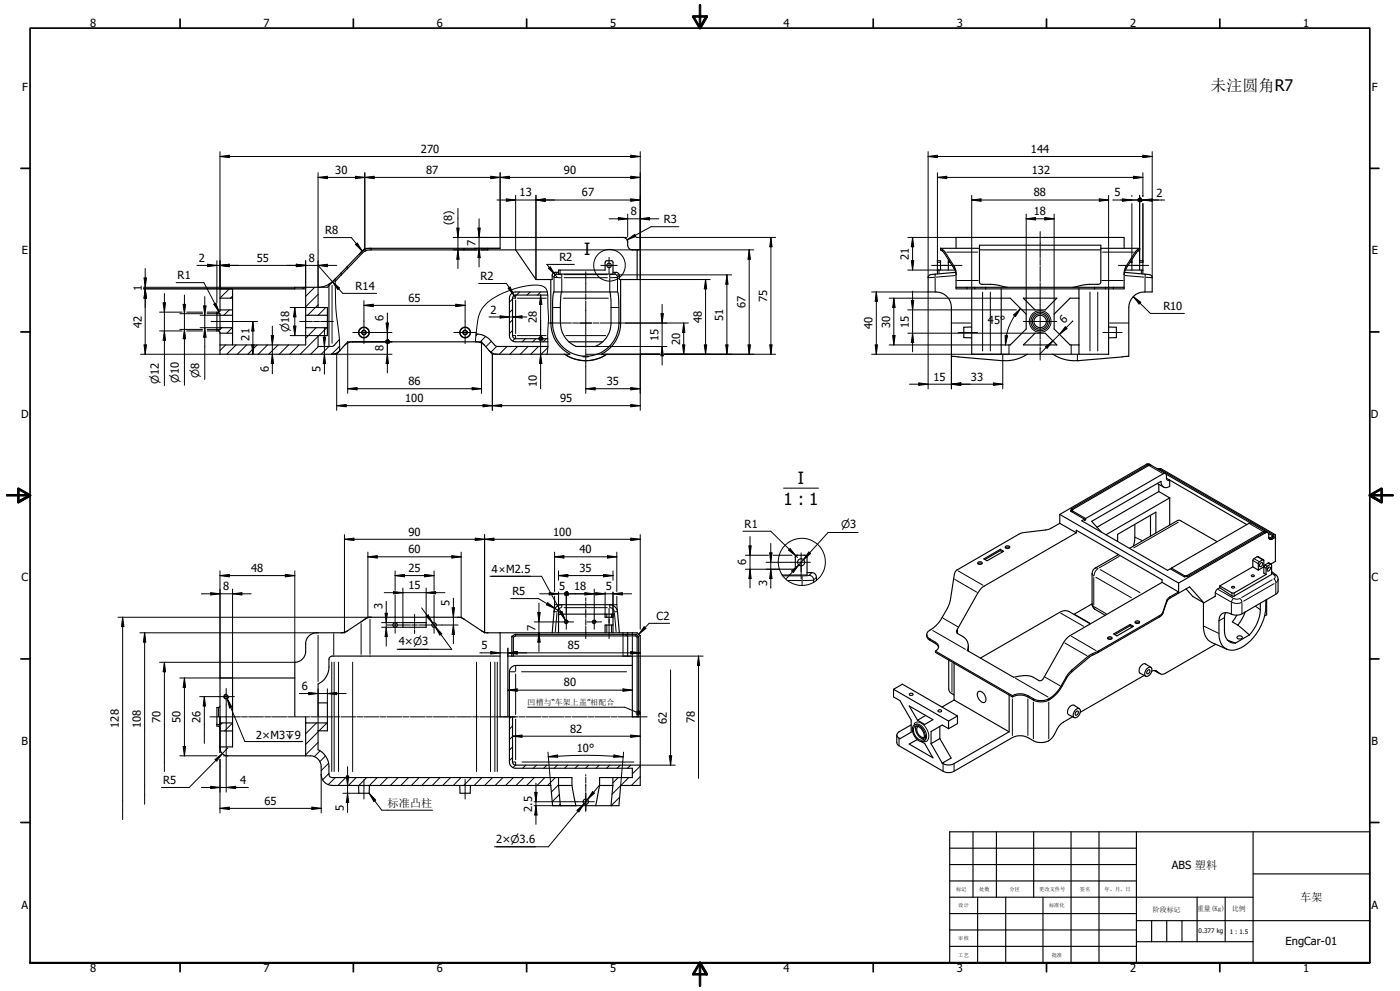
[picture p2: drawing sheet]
<svg xmlns="http://www.w3.org/2000/svg" width="420mm" height="297mm" viewBox="0 0 420 297" stroke-linecap="round" stroke-linejoin="round" font-family="sans-serif">
<defs><g id="words">
<g font-size="5">
<text x="175.3" y="76.5">I</text>
<text x="239.4" y="145.2">I</text>
<text x="235.1" y="151.2">1 : 1</text>
</g>
<text font-size="4.8" x="363.1" y="27.3">未注圆角R7</text>
<g font-size="3.9">
<text x="147.5" y="171.8">4</text>
<text x="76.8" y="221.4">2</text>
</g>
<g font-size="3.3">
<text x="27.1" y="8.2">8</text>
<text x="79" y="8.2">7</text>
<text x="131.1" y="8.2">6</text>
<text x="183" y="8.2">5</text>
<text x="235" y="8.2">4</text>
<text x="287" y="8.2">3</text>
<text x="339" y="8.2">2</text>
<text x="391" y="8.2">1</text>
<text x="6.6" y="27.2">F</text>
<text x="411.5" y="27.2">F</text>
<text x="126.2" y="45.8">270</text>
<text x="309.2" y="45.8">144</text>
<text x="100.5" y="52.1">30</text>
<text x="127.9" y="52.1">87</text>
<text x="169.2" y="52.1">90</text>
<text x="309.6" y="52.1">132</text>
<text x="155.9" y="58.9">13</text>
<text x="174.5" y="58.9">67</text>
<text x="310.2" y="58.9">88</text>
<text x="334.3" y="58.9">5</text>
<text x="347" y="58.9">2</text>
<text x="189.2" y="64.5">8</text>
<text x="310.2" y="64.5">18</text>
<text x="97.6" y="70.1">R8</text>
<text x="135.6" y="67.4" transform="rotate(-90 135.6 67.4)">(8)</text>
<text x="199.2" y="66.8">R3</text>
<text x="6.6" y="76.2">E</text>
<text x="142.7" y="73.7" transform="rotate(-90 142.7 73.7)">7</text>
<text x="272.7" y="77.9" transform="rotate(-90 272.7 77.9)">21</text>
<text x="411.5" y="76.2">E</text>
<text x="53.3" y="83.7">R1</text>
<text x="59.6" y="78.5">2</text>
<text x="77" y="78.5">55</text>
<text x="92.6" y="78.5">8</text>
<text x="144.1" y="83.9">R2</text>
<text x="167.8" y="78.2">R2</text>
<text x="42.5" y="87.3" transform="rotate(-90 42.5 87.3)">1</text>
<text x="106.7" y="86.9">R14</text>
<text x="122.5" y="90.5">65</text>
<text x="147.2" y="94">2</text>
<text x="223.6" y="92.4" transform="rotate(-90 223.6 92.4)">67</text>
<text x="230.2" y="90.4" transform="rotate(-90 230.2 90.4)">75</text>
<text x="349" y="92.9">R10</text>
<text x="42.5" y="98.2" transform="rotate(-90 42.5 98.2)">42</text>
<text x="115.1" y="96.2" transform="rotate(-90 115.1 96.2)">6</text>
<text x="161.1" y="96.8" transform="rotate(-90 161.1 96.8)">28</text>
<text x="210.5" y="96.8" transform="rotate(-90 210.5 96.8)">48</text>
<text x="216.9" y="96.1" transform="rotate(-90 216.9 96.1)">51</text>
<text x="261.8" y="98.7" transform="rotate(-90 261.8 98.7)">40</text>
<text x="267" y="98.2" transform="rotate(-90 267 98.2)">30</text>
<text x="272.6" y="98.2" transform="rotate(-90 272.6 98.2)">15</text>
<text x="296.3" y="97.2">45°</text>
<text x="319.2" y="97.2" transform="rotate(-45 319.2 97.2)">6</text>
<text x="74.8" y="102.1" transform="rotate(-90 74.8 102.1)">21</text>
<text x="115.1" y="105.2" transform="rotate(-90 115.1 105.2)">8</text>
<text x="197.5" y="102.2" transform="rotate(-90 197.5 102.2)">15</text>
<text x="204" y="103.4" transform="rotate(-90 204 103.4)">20</text>
<text x="80.6" y="111.5" transform="rotate(-90 80.6 111.5)">6</text>
<text x="96.2" y="111.6" transform="rotate(-90 96.2 111.6)">5</text>
<text x="122.5" y="115.4">86</text>
<text x="161.1" y="116" transform="rotate(-90 161.1 116)">10</text>
<text x="182" y="115.4">35</text>
<text x="280.1" y="114">15</text>
<text x="291.3" y="114">33</text>
<text x="6.4" y="125.2">D</text>
<text x="121.6" y="120.5">100</text>
<text x="168" y="120.5">95</text>
<text x="411.3" y="125.2">D</text>
<text x="122.5" y="160.6">90</text>
<text x="165.9" y="160.6">100</text>
<text x="223.4" y="158.2">R1</text>
<text x="122.5" y="165.8">60</text>
<text x="173.9" y="165.8">40</text>
<text x="75.4" y="171.4">48</text>
<text x="122.5" y="171.4">25</text>
<text x="173.9" y="171.4">35</text>
<text x="223.9" y="169.5" transform="rotate(-90 223.9 169.5)">6</text>
<text x="6.5" y="174.2">C</text>
<text x="66.9" y="176.9">8</text>
<text x="122.5" y="176.6">15</text>
<text x="153.7" y="178.3">R5</text>
<text x="167.8" y="176.9">5</text>
<text x="172.2" y="176.9">18</text>
<text x="181.8" y="176.9">5</text>
<text x="230.1" y="175.7" transform="rotate(-90 230.1 175.7)">3</text>
<text x="411.4" y="174.2">C</text>
<text x="114.7" y="182.6" transform="rotate(-90 114.7 182.6)">3</text>
<text x="134.9" y="181.7" transform="rotate(-90 134.9 181.7)">5</text>
<text x="197" y="185.9">C2</text>
<text x="160.6" y="189" transform="rotate(-90 160.6 189)">7</text>
<text x="119.6" y="193.4">4×n3</text>
<text x="144.4" y="194.6">5</text>
<text x="170.3" y="194.6">85</text>
<text x="90.5" y="206.8">6</text>
<text x="169.2" y="205.7">80</text>
<text x="35.7" y="218.1" transform="rotate(-90 35.7 218.1)">128</text>
<text x="42.2" y="218.1" transform="rotate(-90 42.2 218.1)">108</text>
<text x="48.2" y="216.7" transform="rotate(-90 48.2 216.7)">70</text>
<text x="54.2" y="216.7" transform="rotate(-90 54.2 216.7)">50</text>
<text x="60.2" y="216.7" transform="rotate(-90 60.2 216.7)">26</text>
<text x="78.7" y="221.4">×M3x9</text>
<text x="171.1" y="219.6">82</text>
<text x="200" y="216.9" transform="rotate(-90 200 216.9)">62</text>
<text x="208.4" y="216.8" transform="rotate(-90 208.4 216.8)">78</text>
<text x="6.5" y="223.3">B</text>
<text x="173.1" y="225.3">10°</text>
<text x="411.4" y="223.3">B</text>
<text x="48.9" y="234.9">R5</text>
<text x="72.1" y="235">4</text>
<text x="79.3" y="241.2">65</text>
<text x="103.1" y="243" transform="rotate(-90 103.1 243)">5</text>
<text x="116.2" y="241.9">标准凸柱</text>
<text x="159.6" y="243.3" transform="rotate(-90 159.6 243.3)">2.5</text>
<text x="148.8" y="252.6">2×n3.6</text>
<text x="351.6" y="260.3">ABS 塑料</text>
<text x="6.5" y="272.3">A</text>
<text x="390" y="270.2">车架</text>
<text x="411.4" y="272.3">A</text>
<text x="385.7" y="283.2">EngCar-01</text>
<text x="27.1" y="291.3">8</text>
<text x="79" y="291.3">7</text>
<text x="131.1" y="291.3">6</text>
<text x="183" y="291.3">5</text>
<text x="235" y="291.3">4</text>
<text x="287" y="291.3">3</text>
<text x="339" y="291.3">2</text>
<text x="391" y="291.3">1</text>
</g>
<g font-size="3.2">
<text x="86.7" y="99.6" transform="rotate(-90 86.7 99.6)">n18</text>
<text x="59.8" y="113.2" transform="rotate(-90 59.8 113.2)">n8</text>
<text x="47.6" y="115.1" transform="rotate(-90 47.6 115.1)">n12</text>
<text x="53.6" y="114.9" transform="rotate(-90 53.6 114.9)">n10</text>
<text x="252.3" y="158.1">n3</text>
<text x="149.4" y="171.8">×M2.5</text>
</g>
<text font-size="2.4" x="158.3" y="211.2">凹槽与“车架上盖”相配合</text>
<g font-size="2.1">
<text x="345.8" y="273.2">阶段标记</text>
<text x="359.1" y="273.1">重量(Kg)</text>
<text x="369.6" y="273.2">比例</text>
</g>
<g font-size="1.9">
<text x="359.6" y="279.6">0.377 kg</text>
<text x="368.9" y="279.8">1 : 1.5</text>
</g>
<g font-size="1.6">
<text x="286.8" y="267.1">标记</text>
<text x="293.8" y="267">处数</text>
<text x="302.9" y="267">分区</text>
<text x="311.7" y="267">更改文件号</text>
<text x="323.9" y="267.1">签名</text>
<text x="331.3" y="267">年、月、日</text>
<text x="287.5" y="271.9">设计</text>
<text x="314.7" y="271.9">标准化</text>
<text x="287.5" y="281.8">审核</text>
<text x="287.5" y="286.7">工艺</text>
<text x="315.5" y="286.7">批准</text>
</g>
</g></defs>
<g fill="none" stroke="#000" stroke-width=".3">
<path d="M207.7 5.1l.5-.3 2 3.5-.4 .3zM207.9 4.7h4.1v.5h-4.1zM207.9 4.7l-.2 .4M209.8 8.3v.3h.4M209.8 1.4h.4v7h-.4zM210.2 8.4l-.1 .2h-.3M211.8 4.8l.4 .3-2 3.5-.4-.3zM212 4.7l.2 .4v-.3h-.4M66 46.9h126.1M66 46.9l2.8-.4v.7zM66 45.5v41.1M95.4 51.8v34.3h2.8l1.9-2"/>
<path d="M95.4 53.2l2.8-.4v.8zM95.4 53.2h96.7M106.6 52.8l2.8 .4-2.8 .4zM109.4 51.8v22.6M109.4 53.2l2.8-.4v.8zM147.2 52.8l2.8 .4-2.8 .4zM149.1 59.9h43M150 51.8v19.4h-14M150 53.2l2.8-.4v.8zM151.9 59.6l2.8 .3-2.8 .4zM154.7 58.5v16.4h71.4M160.8 59.9l2.8-.3v.7z"/>
<path d="M160.8 58.5v25.3M189.2 46.5l2.9 .4-2.9 .3zM189.2 52.8l2.9 .4-2.9 .4zM189.2 59.6l2.9 .3-2.9 .4zM192.1 45.5v38.3h21M278.4 45.5v37.7l2-.1M278.4 46.9h67.3M278.4 46.9l2.8-.4v.7zM281.2 51.8l.1 26.8h.8M281.2 53.2h61.7M281.2 53.2l2.8-.4v.8zM291.5 59.9h41.1"/>
<path d="M291.5 59.9l2.8-.3v.7zM291.5 58.5v28.1M329.8 59.6l2.8 .3-2.8 .4zM332.6 58.5v28.1M333.8 59.9h15.6M336.8 59.6l2.8 .3-2.8 .4zM339.6 58.5v.4M340 52.8l2.9 .4-2.9 .4zM341.9 58.5v20.1M342.1 59.3l.5 .6-.1 .5zM342.9 46.5l2.8 .4-2.8 .3zM342.9 51.8v7.1"/>
<path d="M345.7 45.5v37.7l-2-.1M345.7 59.6l-2.8 .3 2.8 .4M59.1 79.5h41.9M62.3 79.2l2.8 .3-2.8 .4zM65.1 78.1v12.7M66 79.5l2.8-.3v.7zM88.9 79.2l2.8 .3-2.8 .4zM91.7 78.1v8.5M95.4 79.5l2.8-.3v.7zM95.4 79.5l4.3 5M97.1 71.2h8.3l3.3 4.1M104.2 79.9v.6"/>
<path d="M106.6 73.3l.6-.4 1.5 2.4zM109.4 74.4l-1.1 1.2M109.4 74.4h1.9M109.5 74.7l-1.3 .9-.4 .7M109.5 74.8v.4M111.3 74.5v.4M136 74.9h7M137 68.4h.7l-.3 2.8zM137.4 62.4v18.1M137.4 74.9l.3 2.8h-.7zM139.2 74.5v.4M142.3 74.4h7.7"/>
<path d="M143.4 68.4h.7l-.4 2.8zM143.7 65.6v14.4M143.7 74.4l.4 2.8h-.7zM144.5 74.5v.4M146.3 74.5v.4h-1.9M172.3 79.2h-8.3l2.5 3.2M180.3 79.5h4.9M182.7 77.1v4.9M182.7 65.6h15M185.5 65.2l2.8 .4-2.8 .3zM186.9 71.2h1.1M188.1 71.9l2.3-1.7 .4 .7z"/>
<path d="M188.3 64.2v6.8M188.3 72.1v.5M190.8 71.2h41.9M192.1 65.6l2.8-.4v.7zM203.7 67.9h-8.4l-7.2 4M224.7 74.9v31.3M224.7 74.9l.4 2.8h-.7zM231.3 71.2v35M231.3 71.2l.3 2.8h-.7zM272.3 71.2h14.5M273.4 78.1h.7l-.3 2.8zM273.8 71.2l.3 2.8h-.7z"/>
<path d="M273.8 71.2v9.7M279.5 79.5h9.1M282.7 74.8v.4M284 75.6h9.3M284.5 78.6h.5M286.3 79.9v.6M307.8 65.6h8.4M307.8 65.6l2.8-.4v.7zM307.8 64.2v29.9M312 69.4v8M312 77.8v1.7M312 79.9v4.5"/>
<path d="M313.4 65.2l2.8 .4-2.8 .3zM316.2 64.2v29.9M330.8 75.6h9.2M335.5 79.5h9.1M337.8 79.9v.6M339.6 61v17.6h-.6M341.4 74.8v.4M342 78.6h.8M342.9 61v17.6M43.1 86.1h45.3M43.1 86.6h45.3M43.2 83.3h.7l-.3 2.8z"/>
<path d="M43.6 86.6l.3 2.8h-.7zM43.6 80.5v25.7M47.9 99.2h6.7M47.9 93.6h6.7M48.9 90.8h.8l-.4 2.8zM49.3 88v27.6M49.3 99.2l.4 2.8h-.8zM52.8 84.7h8.4l4.3 8.4M53.9 94h6.8M53.9 98.7h6.8M54.9 91.2h.8l-.4 2.8zM55.3 88.4v27"/>
<path d="M55.3 98.7l.4 2.8h-.8zM56 99.2h4.7M56 93.6h4.7M60 94.5h6M60 98.2h6M61.1 91.7h.7l-.4 2.8zM61.4 98.2l.4 2.8h-.7zM61.4 88.9v24.8M62.1 99.2h3M62.1 98.7h3M62.1 93.6h2.9M63.3 96.4h14"/>
<path d="M64.1 91.2l.7-.3 .9 2.6zM64.5 91l1.2 2.5M65.1 93.7v.3h-3M66.5 98.2l-.9 1M68.8 92.9l-1.7 1.6M68.8 86.6l-2.8 2.7M69.7 98.2l-1.6 1.7M69.8 88.7l-.7 .7M75.9 96.4v9.8M75.9 96.4l.3 2.8h-.7zM81.7 97.7v14.3M87 92.2h8.4"/>
<path d="M88.1 97.7h.7l-.4 2.9zM88.4 92.2v8.4M88.4 92.2l.4 2.8h-.7zM89.9 96.4h3.8M91.3 86.1l-.5 .5M91.7 98.2v.1M94.1 96.4h1.7M94.4 86.1l-2.7 2.7M94.8 98.2l-3.1 3.2M95.4 91.4l-3.1 3.1M95.4 88.2l-3.7 3.7M96.2 96.4h3.8"/>
<path d="M97.3 98.2v13.9M97.7 92.2l-2.3 2.3M98 98.2l-2.3 2.4M99.6 85.5v17.4M99.7 84.5l3.1 3.4h10.2M99.7 84.5l2.2 1.8-.6 .5zM100.5 83.7l.1 3.5a109.5 109.5 0 0 0 1.3 15.2v2.8M100.7 83.4l-2 1.8M102.4 81.8v.6M105.8 99.7h11.8M109.2 90.1v12.9M109.2 91.5h30.3"/>
<path d="M109.2 91.5l2.8-.3v.7zM115.8 96.8h.7l-.3 2.9zM116.2 93.8v18M136.1 99.7h6.8M136.7 91.2l2.8 .3-2.8 .4zM139.5 90.1v12.9M143.6 85h8.3l2.3 3.6M146.7 95h11.4M150 94.7l2.8 .3-2.8 .3zM152.4 86.4l.6-.4 1.2 2.6zM153.8 99.1l-1 .9M153.8 95.9l-1 .9"/>
<path d="M153.8 92.8l-1 .9M153.8 89.6l-1 1M153.8 89.4h.8M153.8 95l2.8-.3v.6zM154.2 88.6l.5 .8M154.7 88.4v.9M154.7 89.9v10.1M155.2 89.4h8.7M155.9 87.5l-1 .9M159 87.5l-.9 .9M162.2 87.5l-1 .9M162.2 88.4l.4 2.8h-.8z"/>
<path d="M162.2 88.4v12.4M164.5 96.8h6.9M164.5 80.4l.6-.4 1.4 2.4zM165.9 92.2h2.1M166.2 83.1l2.2 .1M166.2 83.3v4M166.5 82.4l.6 .7M166.6 81.7l.5 .5 1.3 .1M167 82.2l-.5 .3-.3 .5-.5-.4M168 81v1M168.5 82.3v.8M168.5 83.4v3.9"/>
<path d="M169 89.4h13.5M169.2 82.3h13M169.2 83.2h13M171.8 96.8h1.8M173.9 96.8h3.6M175.7 81.4v6.4M175.7 88.1v1.7M175.7 90.2v12M177.9 96.8h1.7M180 96.8h26.5M182.9 82.3v.8M182.9 83.4v3.9"/>
<path d="M183.4 92.2h2.1M184.3 82.2l-1.3 .1M184.8 81.7l-.4 .5 .6 .3 .3 .5 .5-.4M185 82.4h34.5M185.2 83.1l-2.1 .1M185.3 83.3v4M198.3 94h.7l-.4 2.8zM198.6 91.2v18.2M205.1 96.8l.3 2.9h-.6zM205.1 96.8v9.4M211.7 83.8l.3 2.8h-.7zM211.7 83.8v22.4"/>
<path d="M218.1 82.4v23.8M218.1 82.4l.3 2.8h-.7zM261.5 87.5h16.9v29M262.9 87.5v18.7M262.9 87.5l.3 2.8h-.6zM266.7 89.4h33.7M268.1 89.4l.4 2.8h-.7zM268.1 89.4v14M272.3 99.9h38.2M272.3 92.9h32.6M272.3 80.9h9.4M273.4 90.1h.7l-.3 2.8z"/>
<path d="M273.8 87.2v18.3M273.8 99.9l.3 2.8h-.7zM280.5 82.2v.8M280.5 83.3v4M281.7 81v1M285.7 96.8h5.5M286.5 82.6l-5.6 .5M287.2 84.1h6.3M287.4 99.7h5.8M290.1 86.1v.4M292.4 86.1v.4M294.8 87.5v17.7"/>
<path d="M297.1 87.5v17.7M304.1 94.4l2.1-1.9-1.6 2.4zM306.2 92.5a16.1 16.1 0 0 0-4.6 10.9M306.5 92.9h4M307 96.4h10M312 84.8v1.7M312 86.8v14.9M319.6 98l.5 .5-2.3 1.7zM321.8 96.2l-6 6M327 87.5v17.7M329.3 87.5v17.7M330.6 84.1h6.3"/>
<path d="M330.8 99.7h5.8M331.6 86.1v.4M332.9 96.8h5.4M334 86.1v.4M337.6 82.6l5.6 .5M340 88.9l5.1 5h10.2M340 88.9l2.2 1.7-.5 .5zM342.4 81v1M343.5 83.3v4M343.5 82.2v.8M42.2 106.2h23.8M43.2 103.4h.7l-.3 2.8z"/>
<path d="M67.7 103.4l-1.7 1.7M70.8 103.4l-2.8 2.8M74 103.4l-2.8 2.8M75.5 103.4h.7l-.3 2.8zM77.1 103.4l-2.8 2.8M80.3 103.4l-2.8 2.8M81.4 100.6h.7l-.4 2.8zM81.7 106.2l.4 2.8h-.7zM83.4 103.4l-2.8 2.8M86.6 103.4l-2.8 2.8M87 100.6h8.4M89.7 103.4l-2.8 2.8"/>
<path d="M95.4 100.8l-5.4 5.4M95.5 103.8l-2.3 2.4M97 101h.7l-.4 2.8zM97.3 106.2l.4 2.8h-.7zM98.7 103.8l-2.3 2.4M99.5 106.2h18.1M101.9 103.8l-2.4 2.4M102 105.1l-1 1.1v16.8M104.3 102.4h4.8M104.3 102.4l-1 1.1M104.3 116.5h40.1M104.3 116.5l2.8-.3v.6z"/>
<path d="M104.3 102.4v15.5M109.3 102.4h8.3M116.2 106.2l.3 2.8h-.7zM116.4 101.8l.5 .6-.1 .4zM141.6 116.2l2.8 .3-2.8 .3zM143.3 100.1l-.5 .5M144.4 102.4h-1.8l.4-3.8a10.2 10.2 0 0 1 6.3-10 23 23 0 0 1 13.2-3l1.2 .8 .4 .8 .2 1.3 .2 7.3-.2 4.7 .1 3.1-.3 2.6M144.4 102.4l1 1.1M144.4 102.4v15.5M145.7 100.8l-1.8 1.8M146.7 105.1l1 1.1M147.4 102.3l-1.6 1.6"/>
<path d="M147.7 106.2h1.5M147.7 106.2v16.8M149 103.8l-1.7 1.7M152.1 103.8l-2.3 2.4M153.8 100.6h.8M154.5 101.4l-.7 .8M154.7 100.6v.9M155.2 100.6h8.6M155.3 103.8l-2.3 2.4M157.6 101.5l-.9 .9M158.4 103.8l-2.3 2.4M160.7 101.5l-.9 .9"/>
<path d="M161.5 103.8l-2.3 2.4M162.2 106.2l.4 2.8h-.8zM162.2 101.5v15M162.4 100.8l.5 .7-.1 .4zM163.9 101.5l-1 .9M164.3 104.2l-2 2M169.8 100.6h11.9M170 106.5a11 11 0 0 0 11.5 0M175.7 102.5v1.7M175.7 104.6v13.3M175.7 116.5h16.4M175.7 116.5l2.8-.3v.6z"/>
<path d="M175.8 106.2h22.2M178.7 103.8h21.4M189.2 116.2l2.9 .3-2.9 .3zM192.1 106.2v16.8M198.6 103.8l.4 2.8h-.7zM199.3 106.2h33.4M204.8 103.4h.6l-.3 2.8zM211.3 103.4h.7l-.3 2.8zM217.7 103.4h.7l-.3 2.8zM224.4 103.4h.7l-.4 2.8zM230.9 103.4h.7l-.3 2.8zM261.5 106.2h41.2"/>
<path d="M262.6 103.4h.6l-.3 2.8zM266.7 103.4h33.7M267.8 100.6h.7l-.4 2.8zM272.8 115.1h28M275.6 114.8l2.8 .3-2.8 .4zM285.4 115.1l2.8-.3v.7zM285.4 106.8v9.7M298 114.8l2.8 .3-2.8 .4zM300.8 106.3v10.2M301.5 100.5l.8 .1-.7 2.8zM302.7 103.5v2.5M312 102v1.8"/>
<path d="M312 104.1v3.8M313.6 103.9l2.2-1.7-1.7 2.2zM315.8 102.2l-3.9 3.9M321.4 103.5v2.5M323.2 106.3v1.8M101 121.6h91.1M101 121.6l2.8-.4v.7zM144.9 121.2l5.6 .7v-.7l-5.6 .7zM189.2 121.2l2.9 .4-2.9 .3zM344 139.1l.3 .2M344.8 139.6l3.9 2.3M2 148.2h7v.5h-7z"/>
<path d="M5.3 146.5h.5v4h-.5zM5.4 150.3l3.5-2 .2 .4-3.5 2zM5.4 150.3l-.1 .4h.3l-.3-.2M5.6 146.3l3.5 2-.2 .4-3.5-2zM5.6 146.3l-.3 .2M8.9 148.3h.3l-.1 .4M9.1 148.3l.1 .3-.2 .1M222.9 159.2h8.3l7.6 7.4M235.1 146.3h10.4M257.4 159.6h-9l-7.4 8.1M321.4 152.9l.3 .1M350 143.3l.9 .5"/>
<path d="M353.5 156.5l-13.4 7.7M374.9 157l3.9 2.2M379.3 159.5l.3 .2M410.8 148.3l-.1 .3 .2 .1M410.8 148.3l3.5-2 .3 .4-3.5 2zM410.9 148.2h7v.5h-7zM411.1 148.3h-.3v.4M411.1 148.3l3.5 2-.3 .4-3.5-2zM414.2 146.5h.5v4h-.5zM414.3 146.3l.4 .2M414.6 150.3v.4h-.3l.4-.2M60.4 178h15"/>
<path d="M63.2 177.6l2.8 .4-2.8 .3zM66 172.5l2.8-.3v.7zM66 171.1v32.1M66 172.5h22.4M69.8 178l2.8-.4v.7zM69.8 176.6v26.6h-15.9M85.6 172.2l2.8 .3-2.8 .4zM88.4 171.1v27.4h-40.5M103.3 161.6h88.8M103.3 161.6l2.9-.3v.7zM103.3 160.2v29.5M110.4 165.5v19.5l-2.1 1.4"/>
<path d="M110.4 166.9h27.9M110.4 166.9l2.8-.4v.8zM115.3 177.6h18.2M118.1 177.3l2.8 .3-2.8 .4zM118.5 171.1v5.9M118.5 178.4v11.4M118.5 172.5h11.7M118.5 172.5l2.8-.3v.7zM120.9 176.2v10.4h-2.3M127.4 172.2l2.8 .3-2.8 .4zM127.8 177.6l2.9-.3v.7zM127.8 176.2v8.6"/>
<path d="M130.2 171.1v5.9M130.2 178.4v11.4M135.6 166.5l2.7 .4-2.7 .4zM136 179.3v13.6M138.3 165.5v19.5M142.6 161.3l2.8 .3-2.8 .4zM145.4 160.2v29.5M145.4 161.6l2.8-.3v.7zM147 172.7h15.5l7.1 13.2M153.2 179.4h8.3l5 3M161.9 178h8M164.8 177.6l2.8 .4-2.8 .3z"/>
<path d="M166.4 166.9h18.6M166.4 166.9l2.8-.4v.8zM166.4 165.5v11.8M166.4 178.7v2.5M167.6 172.5h16.3M167.6 172.5l2.7-.3v.7zM167.6 171.1v2.8M167.6 177.5v7M169.9 177.5v11.1M170.1 177.3l.5 .7-.2 .4zM170.6 178h18.9M175.5 177.6l2.8 .4-2.8 .3z"/>
<path d="M175.7 179.2v.9M178.3 176.6v12M178.7 177.6l2.8 .4-2.8 .3zM181.1 172.2l2.8 .3-2.8 .4zM181.5 177.5v6.6M182.2 166.5l2.8 .4-2.8 .4zM183.9 171.1v2.8M183.9 177.5v7.5M183.9 178l2.8-.4v.7zM185 165.5v11.8M185 178.7v2.5M189.2 161.3l2.9 .3-2.9 .4z"/>
<path d="M192.1 160.2v28.4M223.6 170.6h10.2M223.6 166.4h6.9M224.7 163.6h.6l-.3 2.8zM225 170.6l.3 2.8h-.6zM225 160.8v15.4M229.8 168.5h13.3M230.9 165.7h.7l-.4 2.8zM231.2 162.9v13.3M231.2 170.6l.4 2.8h-.7zM231.9 166.4h5.7M233.8 170.6a7.1 7.1 0 0 1 8.8-9 7.1 7.1 0 0 1 2.3 12.3"/>
<path d="M233.8 170.6a6.7 6.7 0 0 0 2.4 3.4M235.1 172.6h5.2M236.2 174a7.2 7.2 0 0 0 7.9 .5M236.4 174h4M236.6 164.9l.4-.5 1.8 2.2zM237.5 171.1l2.1-1.8-1.6 2.3zM238.8 166.6l.5 .5M238.9 166.4h.4M239.6 169.3l-3.7 4.1M240.3 165.7v7.8M240.6 172.6v1.3M240.6 174.1v1.3"/>
<path d="M240.9 174l3.2-.2v.7M241 167.7l-1.4 1.6M242.7 165.4l.5 .5-2.2 1.8zM242.7 172.4l-1.9 .2M242.8 172.4a1.38 1.38 0 0 1 1.3 1.3l.8-.6M242.9 165.7l-1.9 2M243.5 171.7l-.7 .7M244.9 173.9l-.8 .6M286.4 173.7l6.6 3.8M287.4 171.1l7.5 4.3M327.6 171.9l.5 .7M328.1 173.1v8.3"/>
<path d="M328.6 170.3h.8M328.8 173l10.6 6.2M329.4 170.4l-.7 .7-.5 1.5M330.1 170.7l11.9 6.9M335.7 166.8l-5.9 3.4M340.6 161l2 1M350.1 179.9v.4M350.9 178.9v.4M364.8 177.8l4.4 2.5M365.5 176.7l4.3 2.5M369.6 177.8v.8M370 179.4l-.6 1"/>
<path d="M370.2 179.4l.9 .2 .8-.2M370.2 177.8v.8M372 179.4l.6 1M375.9 168l1.5 .9M376.3 167.5l1.4 .8M377.2 166.9l1.5 .9M379.1 169.8h.2M379.1 169.9l.7 .4M379.5 169.3l.6 .4M380.5 168.8l.6 .3M380.7 161l.3 .2M381.3 161.4l.3 .2"/>
<path d="M381.5 171.7l.7 .6M381.6 173.8l-9.1 5.3M382.1 160.8l-.4 .1M382.2 173.5l.5 1M382.2 174.9l-9.1 5.3M382.3 172.3h.4M382.3 172.4a.62 .62 0 0 1-.1 1M382.7 174.8v3.1M383.4 173.7l-.6 .9M35.4 185h75.9M36.8 185v60.6M36.8 185l.4 2.8h-.8z"/>
<path d="M42 189.7h53.4M43.4 189.7v51.3M43.4 189.7l.3 2.7h-.7zM49.3 198.5l.4 2.8h-.8zM49.3 198.5v32.7M95.4 190.4v13.9M99.5 198.5v32.7M100.1 190v6.3M100.2 198.5v32.7M101.6 198.5v32.7M102.4 189.7h.9M104.2 189.1l-.9 .6"/>
<path d="M105.8 198.5v32.7M108.3 186.9v9.2M111 185.6v10.5M114.5 188h3.9M114.5 186.6h3.9M115.5 183.8h.7l-.3 2.8zM115.9 180.2v13.4M115.9 188l.3 2.8h-.7zM116.1 187.3h7M118.6 188h2.3M123.5 187.3h1.7M124.4 184.1v2.2"/>
<path d="M124.4 186.6v1.8M124.4 188.7v1.2M125.6 187.3h11.8M126.5 182.2l3.3 4.5M127.8 184.7l.6-.4 1.4 2.4zM127.8 185.3v1.3M129.8 186.7l.8 1.2M130.6 187.9l4.9 6.7h-16.4M130.6 187.9l1.6 2.3M130.6 187.9l1.9 2-.5 .4zM135.6 182.2h.8l-.4 2.8zM136 187.3l.4 2.8h-.8z"/>
<path d="M137.4 185h.9M138.3 185l.9 .5M143 198.5v32.7M143.9 195.7h48.2M144.5 189.1l.9 .6M145.4 189.7h.9M147.2 198.5v32.7M147.2 195.3l2.8 .4-2.8 .3zM148.5 198.5v32.7M149.2 198.5v32.7M152.4 195.7l2.8-.4v.7zM152.4 194.3v2.3"/>
<path d="M153.5 190.7l.5 .3M154.6 190.1l.1 .4M154.7 199.5v1.7M160.3 186.4h11.8M161.3 183.6h.8l-.4 2.8zM161.7 189.7l.4 2.7h-.8zM161.7 180.8v14.4M164.3 180.6l2.2 1.8-2.6-1.1zM166.4 181.2l-.2 2.2h.8M166.4 181.2h2.1v.8M166.5 182.4l2 1.2M167.1 183.7l-.5 5.6"/>
<path d="M167.9 183.6l.7-.4 1 2.7zM168.4 182.1a1.32 1.32 0 0 0-1.3 1.2M169.2 182.1h13M170.4 186.3a.55 .55 0 0 0-.6-.5 .55 .55 0 0 0-.5 .7 .55 .55 0 0 0 .7 .4M175.7 180.4v1.8M175.7 182.5v2.8M175.7 185.6v1.8M175.7 187.7v3.7M176.1 186.4h4.4M178.8 186.3a.55 .55 0 0 0-.6-.5 .55 .55 0 0 0-.5 .7 .55 .55 0 0 0 .7 .4M182 184.1v.9M182 187.4v2.1"/>
<path d="M182.7 182.3v9.1M183 182.1a1.32 1.32 0 0 1 1.3 1.2M183.4 184.1v.9M183.4 187.4v2.1M184.3 183.7l.5 5.6M185 181.2l.3 2.2h-.9M185 181.2h-2.1v.8M186.9 189.7v.8M186.9 190.9v5.4M186.9 196.6h24M189.2 195.3l2.9 .4-2.9 .3zM189.7 189.7v.8"/>
<path d="M189.7 190.9v5.4M190.9 190.1l-.1 .4M191.6 190.8l-.5 .2M192.1 190.5v.1M193.3 187.8l.5 .5-2.2 1.8zM200.9 186.8h-6.2l-3.1 3.3M209.5 196.6v36.7M209.5 196.6l.4 2.8h-.7zM279 191.6v.3M279.8 189l9.8 5.6M280.6 192.5v.3M282.9 185.3l4.4 2.5"/>
<path d="M285.6 198.8v8.6M287.2 188.6v1.2M318.2 183.8l6.9 3.9M319.5 192.7l6.6 3.8M321.4 190.7l7.4 4.3M322.5 184.2l4.5 2.6M327.6 181.1l.5 .7M327.8 195.9v.4M328.2 181.9l.3 .7M328.3 181.9l3.6 2.1M329.5 195.2v.3M347.9 184.5v.4"/>
<path d="M348.8 183.6v.3M361.2 187.7l4.2 2M367.2 185.2l-1.4 .8M369.4 180.6v3.3M369.6 180.6l1.1 .2 1.7-.2M372.6 180.7v3.1M376.6 181.7l1.4 1M55.3 203.2v23.3M55.3 203.2l.4 2.8h-.8zM59.9 208.8h10.4M61.3 208.8v14M61.3 208.8l.3 2.8h-.6z"/>
<path d="M63 214.8h1.7M65.1 214.8h7M65.5 212v2.6M66 214.9v10.7M66.7 216.7l-1 1M67.9 206.3v8.5M67.9 214.9v22.5M68 208.1a.73 .73 0 0 0-.9 .6 .73 .73 0 0 0 .6 .8 .73 .73 0 0 0 .9-.6M68.2 209.4l5.2 12.8h17.4M68.2 209.4l1.4 2.5-.7 .3zM69.8 216.7l-2.4 2.4M72.5 214.8h1.7"/>
<path d="M74.6 214.8h4.4M79.4 214.8h1.8M81.5 214.8h4.5M86.3 214.8h1.8M88.4 214.8h4.5M89.8 207.9h14M91.8 216.7l-.1 .1M92.6 207.5l2.8 .4-2.8 .3zM93.3 214.8h1.7M95 216.7l-3.3 3.2M95.4 214.8h4.5M95.4 219.3l-3.7 3.8"/>
<path d="M95.4 206.5v8.3M95.4 214.9v4.1M98.1 216.7l-2.4 2.3M98.2 206.5v4.2M98.2 207.9l2.8-.4v.7zM100.2 214.8h1.7M102.3 214.8h4.5M107.1 214.8h1.8M109.2 214.8h4.5M114 214.8h1.8M116.2 214.8h4.4M121 214.8h1.7"/>
<path d="M123.1 214.8h4.5M127.9 214.8h1.8M130 214.8h4.5M134.8 214.8h1.8M136.9 214.8h4.5M141.8 214.8h1.8M143.9 214.8h4.5M148.7 214.8h6.6M152.4 206.8l2.8-.3v.7zM152.4 206.8h37.3M152.8 201.3h1.8M153.4 214.8l-.6 .6"/>
<path d="M153.8 217.6l-1 .9M154.7 202v12.2M154.7 215.5v12.2M155.7 214.8h1.7M156.5 201.3h31.5M157.7 214.8h4.5M158.3 212h29.1l3.4 1.4M162.6 214.8h1.7M164.7 214.8h4.5M169.5 214.8h1.7M171.6 214.8h4.5M176.4 214.8h1.8"/>
<path d="M178.5 214.8h4.5M183.4 214.8h1.7M185.5 214.8h6.6M186.9 206.5l2.8 .3-2.8 .4zM191.6 213l.5 .7-.2 .3zM192.4 214.8h1.7M201.2 200.8v28.5M274.2 217a1.58 1.58 0 0 1 2.6 0 4 4 0 0 1 1.3 5.1l-.8 .2M274.8 217a3.7 3.7 0 0 1 3 4.4l-.2 .4M303.7 209.5v10.9M304.6 203.3l9.8 5.6M308.4 208.5v.3"/>
<path d="M308.4 209.5v10.9M310 209.5v.3M310 210.4v11M313.6 203l4.4 2.5M314.6 209.5v.3M314.6 210.4v11M319.9 202.9v.5M321.5 200.8v.5M346.4 201l1.5 .8M346.8 201l.2 .2M53.9 226.5h11.2M54.9 223.7h.8l-.4 2.8z"/>
<path d="M60.4 236h14.1M63.2 235.7l2.8 .3-2.8 .3zM64.5 227.6l2.2-1.8-1.7 2.3zM66 227.6v16.1M66.7 225.8l-9.9 10.2h-8.4M67.1 226.5h1.2M67.9 236l2.8-.3v.6zM68.3 224.2l-1.6 1.6M95.4 222.5l-3.7 3.7M96 225l-1.7 1.8M96.4 232.1v11.6M97.6 226.6l-1.6 1.7"/>
<path d="M98.6 228.8l-2.2 2.2M98.7 231.8l-1.9 1.9M100.6 233l-2.1 2.2M102.9 237.7h4.8M103.7 233l-2.3 2.4M103.9 232.6h.7l-.3 2.8zM104.3 229.8v13.7M104.3 237.7l.3 2.8h-.7zM106.8 233l-2.3 2.4M109.2 233.6v5.9M110 233l-2.3 2.4M110.7 237.7l3.8 5.1h15.3"/>
<path d="M110.7 237.7l2 2.1-.6 .4zM113.2 233l-2.4 2.4M116.3 233l-2.3 2.4M119.4 233l-2.3 2.4M122.6 233l-2.4 2.4M125.7 233l-2.3 2.4M128.9 233l-2.4 2.4M132 233l-2.3 2.4M135.2 233l-2.4 2.4M138.3 233l-2.3 2.4M139.5 233.6v5.9M141.4 233l-2.3 2.4"/>
<path d="M144.6 233l-2.4 2.4M147.7 233l-2.3 2.4M150.9 233l-2.4 2.4M153.8 227l-1 1M153.8 223.9l-1 .9M153.8 220.7l-1 1M153.8 228.4h.8M153.8 220.6l2.8-.3v.7zM153.8 220.6h38.3M154 233l-2.3 2.4M154.6 229.3l-.7 .7M154.7 228.5v.8"/>
<path d="M156.6 228.4h33.6M157.1 233l-2.3 2.4M157.7 229.3l-.9 1M160.3 233l-2.3 2.4M160.4 237.5h.7l-.3 2.8zM160.8 234.7v12.4M160.9 229.3l-.9 1M163.4 233l-2.3 2.4M164 229.3l-.9 1M164.4 225.4l.8 10M164.5 226.8l2.8-.5v.6zM166.6 233l-2.3 2.4"/>
<path d="M167.2 229.3l-1 1M167.3 226.6l-2.8 .2M167.3 226.7a128.3 128.3 0 0 1 19.6 .1M167.6 235.2l-2.2 2.2M167.8 238.1l-2.1 2.2M170.3 229.3l-.9 1M173.5 229.3l-.9 1M175.7 232.2v.4M175.7 233v1.7M175.7 235v2.2M175.7 237.6v5.6M176.2 239.6l-1 1.4"/>
<path d="M176.6 229.3l-.9 1M177.8 237.3l.5 .4-2.1 1.9zM179.7 229.3l-.9 1M179.8 235.3l-3.6 4.3M182.9 229.3l-1 1M184.2 226.3l2.7 .5-2.8 .1zM185.5 233l-1.6 1.7M185.9 238.9l-2.6 2.6M186.1 229.3l-1 1M186.2 235.5l-2.6 2.5M187.1 225.4l-.9 10M188.6 233l-2.3 2.4"/>
<path d="M189.2 229.3l-.9 1M189.2 220.3l2.9 .3-2.9 .4zM192.1 232.7l-2.7 2.7M192.1 229.6l-2.4 2.3M192.1 229.3h10.5M200.8 226.5h.7l-.3 2.8zM269.7 221.4v2M282.9 229v2.1M286.2 229v2.1M66 242.3l2.8-.4v.7zM66 242.3h30.4M93.6 241.9l2.8 .4-2.8 .3z"/>
<path d="M160.2 240.3h18.1M160.2 241.5h12.6M160.8 241.5l.3 2.8h-.7zM168.1 241l-.5 .5M173.1 242.9l2.1-1.9-1.5 2.3zM175.2 241l-10.7 12.8h-16.2M175.2 241l-1.8 2.1M207.7 291.9l.2 .3M207.9 291.8h4.1v.4h-4.1zM209.8 288.4l.3-.1 .1 .2M209.8 288.5h.4v7h-.4zM209.8 288.4l.4 .3-2 3.4-.5-.2z"/>
<path d="M209.8 288.7l.4-.3 2 3.5-.4 .2zM210.2 288.4h-.4v.3M211.8 292.1l.4 .1v-.3l-.2 .3"/>
<circle cx="182.8" cy="79.5" r="4.7"/>
<circle cx="312" cy="96.3" r="3.3"/>
</g>
<g fill="none" stroke="#000" stroke-width=".34">
<path d="M181.5 78.6v2.3h-13.9v1.2h16.3v-3.7l-.5-.3h-1.4l-.4 .5M191.1 74.9v8.9M282.2 74.4l1.3 1.2 3.1 4.9 .2 1.3v4.8h50.4v-4.8l.3-1.3 3-4.9 1.4-1.2M282.2 74.4v.5l1.1 1 3 4.7 .5 1.8M282.2 74.4h11.6M284.7 78.1h-.2v2.8M286.8 74.4v-3.2h50.4v3.2M293.8 74.9h36.4M330.2 74.4h11.7M339.3 78.1h.3v2.8M341.9 74.4v.5l-.9 .6-3.2 5.1-.6 1.8M65.1 94h.9v4.7h-.9"/>
<path d="M66 94.5h3.8M66 92.9h3.8M66 99.9h3.8M66 98.2h3.8M66 89.4h3.8M91.7 94.5h6.5M91.7 98.2h6.5M95.4 86.1v6.1h2.8v8.4h-2.8v3.2h4.5l1.7-1.8M95.4 86.1h-7v.5h3.3v16.8h-25.7M98.7 85.2v18.6M98.7 85.2l-1.4 .6-1.9 .3M99.6 84.5l8.7-8.9 1.2-.9 .7-.2 39.8-.1v-3.2h36.9a1.67 1.67 0 0 1 1.4 2.3 1.4 1.4 0 0 0 1.4 1.4h2.4v31.3h-11.6"/>
<path d="M99.6 84.6l-.9 .6M164.2 87.5h-9.5a1.88 1.88 0 0 0-1.9 1.9v11.2a1.88 1.88 0 0 0 1.9 1.8h9.6M164.3 88.4h-9.6a.87 .87 0 0 0-.9 1v11.2a.87 .87 0 0 0 .9 .9h9.6M165.2 83.8v13M165.3 96.8a10.4 10.4 0 0 0 5.7 9.3M166.1 87.6l19.2-.1 .2 1.4 .2 3.3a18 18 0 0 1-.5 7.7 9.9 9.9 0 0 1-11.1 6.8 9.9 9.9 0 0 1-8.3-9.9v-6.4zM167.6 81.6h-1a.94 .94 0 0 0-.9 .9v1.3h-4.9l-6.1-8.9h-43.7l-.8 .1-1.1 .5-8.6 8.9M168.1 96.8a7.7 7.7 0 0 0 4.7 7M168.5 87.5l-.2 .8-.2 3v5.5M182.9 87.5l.4 3.8a29 29 0 0 1-.3 7.5 7.5 7.5 0 0 1-4.3 5M183.9 81.6h1a1.03 1.03 0 0 1 .9 .9v1.3h6.3M186.2 83.8v13a10.4 10.4 0 0 1-5.7 9.3"/>
<path d="M281.2 80.9h5.3M282.2 80.9v-2.8h-1v4M286.7 81.6l-7.4 .7a.95 .95 0 0 0-.9 .9v4.3a6.5 6.5 0 0 1 5.7 1.4 4.6 4.6 0 0 1 1.3 3.3v14.6l15.4 1.3M286.8 86.1h50.4M291.5 86.6v19.6h41.1v-19.6M291.5 98l-2.4 .1v3.1l2.4 .1M295.7 86.1v.5M300.4 89.4h2.7l4.7 4.7v4.5l-4.7 4.8h-2.7M300.4 86.6v19.6M307 89.4h10l-3.4 3.5h-3.1zM321.9 86.1l3.5-.8 4.1-.1 .7-.4v-11.3h-36.4l.1 11.3 .7 .4 4.1 .1 3.5 .8M323.7 89.4h-2.7l-4.8 4.7v4.5l4.8 4.8h2.7"/>
<path d="M323.7 86.6v19.6M328.4 86.1v.5M332.6 98l2.3 .1v3.1l-2.3 .1M337.3 81.6l7.5 .7a.95 .95 0 0 1 .9 .9v4.3a6.4 6.4 0 0 0-5.7 1.4 4.9 4.9 0 0 0-1.4 3.3v14.6l-15.4 1.3M337.6 80.9h5.3M341.9 80.9v-2.8h1v4M69.8 103.4v-16.8h-3.8v6.5l-.3 .4-.6 .1v5.6h.6l.3 .5v6.5h33.5a3.3 3.3 0 0 0 2.5-1.1l1.3-1.6M101.9 101.7l-.3 .3M103.3 103.5a3.3 3.3 0 0 1 2.5-1.1h37.2a4.4 4.4 0 0 1 3.7 2.7 3.3 3.3 0 0 0 2.5 1.1h21.7M142.8 100.1a6.5 6.5 0 0 1 5.7 3.4l.7 .3h15.2M169.3 106.1a11.4 11.4 0 0 0 12.9 0M170.6 102.4h10.2"/>
<path d="M172.8 103.8h5.9M174.9 106.8h1.6zM307 103.4l3.5-3.5h3.1l3.4 3.5zM308.2 106.1l-2 1.1-2.1 .7-3.3 .2M315.8 106.1l2 1.1 2.1 .7 3.3 .2M345 139.2l-.5-.2-.5 .1-26.1 15.1M345.2 139.4l-.3-.2-.6 .1-22.9 13.2M317.9 156.8l-3.7 1.9-8 1.2-19.2 11-.7 1.1-1.2 7.8a19 19 0 0 1-3.7 7l-2.1 1.9a1.48 1.48 0 0 0-1.3 1.3 1.48 1.48 0 0 0 1 1.5 3.7 3.7 0 0 1 2.6 2.1 1.58 1.58 0 0 1-1 1.6M317.9 154.2v2.6M317.9 154.2l35.7 20.6M317.9 156.8l5 2.9M321.4 152.5l-.3 .7 4.2 2.4"/>
<path d="M321.4 152.5v.4M321.4 152.9l-.1 .3M321.6 153.1l4.1 2.3M321.6 153.1v.4M321.9 152.7l-.5 .2M321.9 152.7l-.3 .4M322.9 159.7l-28.2 16.3-1.3 1.7-5.8 10.3a1.58 1.58 0 0 0-.5 1.7l.1 .2a4.1 4.1 0 0 1 3.3 4l-.3 1 13.9 8.1a7.9 7.9 0 0 1 7.7 1h.2a1.56 1.56 0 0 0 1.3-1.2l5.8-10.3 1.4-1.7 28.1-16.3M322.9 159.7v-.8l25.7 14.9v.7M325.3 155.6l-.8 .5 25.8 14.8 .8-.4 4.2 2.4 1.1-.2 22.9-13.2 .5-.1 .5 .2M325.3 155.6l.4 .2M325.3 155.6v.4l.4-.2M325.7 155.4v.4"/>
<path d="M340.4 157.1a16.2 16.2 0 0 1-.4 6.5M345.1 154.5v6.2M346.8 159.7v-6.2l-11.5 6.6v2.2M347.1 140.5h1.2l34.3 19.8v8l-1.3 .7M347.2 144.9l1.8 1.1M347.6 140.7h.5M347.6 145.2v2.1M347.6 147.3l3.3 1.9M347.6 147.3l-18.5 10.7M348.1 140.7l34 19.7v.5l-1.3 .6M348.1 140.7v.3M349.6 141.9l-4.2-2.5-.8 .1-22.7 13.2"/>
<path d="M349.8 142.1l25.3 14.6M350.9 143.9v1.9a1.61 1.61 0 0 1-1.9 .2 1.61 1.61 0 0 1-.7-1.7l-20.8 12 2.9 3.1M350.9 143.9a.62 .62 0 0 1-.7 0 .62 .62 0 0 1-.3-.6v-1.1a.59 .59 0 0 0-.9-.2l-23.3 13.4M350.9 149.2v8.2M350.9 149.2l-19.1 11.1M350.9 143.9l23.1 13.3M379.7 159.3l-4.3-2.5-.5-.1-23.5 13.6M379.8 159.4l-.5-.2-.3 .1-22.8 13.2M380.5 159.9l1.2 .6M239.3 166.4l-.7 .4v3.8h-4.8M239.3 166.4h2.1M241.4 166.4l.5 .2 .2 .5v5.2h-7.4"/>
<path d="M242.1 171.6h1.4a1.63 1.63 0 0 1 1.4 2.3M293.4 168.5l.9-.1 .4 .3a.66 .66 0 0 1-.7 .5 .66 .66 0 0 1-.6-.7zM293.4 169l.4-.3 .8 .3M295.1 167.5l5-2.9 1 .6-5 2.9zM300.1 165l.6 .4M300.1 164.6v.4M300.1 165l-4.6 2.7M301.6 163.8l.6-.2 .7 .3-.2 .4-.6 .1-.5-.2zM301.6 164.2l.5-.2 .8 .2M335.3 166.1v.3M335.5 166.2l-7 4.1a1.87 1.87 0 0 0-.9 1.6v9.2a1.87 1.87 0 0 0 .9 1.6l3.1 1.7M348.6 174.5l5 2.9"/>
<path d="M351.4 170.3l4 2.3M351.4 170.3v.3M353.6 177.4l-2.7 1.5-.6 .6-1.5 4-.5 .7-18.8 10.9-2.4 1.2-5.6 4.5a13 13 0 0 0-3.2 4.9 6.9 6.9 0 0 1-6.3 4.3 6 6 0 0 1-3.6-1.5l-1.3-.5-1.5-.1-1.9 .6M353.6 174.8v2.6M355.4 172.6v.3M355.8 176.5l2 2.3 3.3 1.9M356.2 172.5v.3M356.2 172.5l-.8 .1M365.1 162.3l-10.9-6.2-.6-.2-14.8 8.4M365.9 176.1a2.04 2.04 0 0 0-1.3 2.6l-3.5 2M365.9 175.6v.5M369.6 175.8h.5l.3 .2-.7 .2-.2-.1z"/>
<path d="M375.5 172.4l.5-.1 .3 .3-.7 .2-.2-.1zM375.8 169.9l1.7 1M375.8 169.9l-9.9 5.7M377.5 170.9v-2.2l.3-.3 1.3-.6v4l.7 .4M378 168.9l.5-.3a.69 .69 0 0 1 .2 .8 .69 .69 0 0 1-.8 .4zM379.1 167.8l-1.8-1-1.1 .6-.4 .6v1.9M379.1 169.4l.2 .1M379.8 172.2l-9.6 5.5h-.6l-3.7-2.1M379.8 172.2l.1-2.1 1.4-1 .2 .2v2.9l-11.5 6.5-4.1-2.6M380 179.7v4.6l-.7 .3M380.3 170.3v.1M380.4 170.2l-.2 .3"/>
<path d="M380.6 170l.2-.1a.65 .65 0 0 1 .2 .9 .65 .65 0 0 1-.8 .3v-.5zM381.3 169.1l-.9-.4-1.1 .8-.2 .4-1.6 1M381.5 171.3a3.3 3.3 0 0 1 1.9 1.9v4l-.3 .6-10.5 6.2a4.2 4.2 0 0 1-4-.3 2.13 2.13 0 0 0-2.9 2.4 12.3 12.3 0 0 0 .6 6.7 4 4 0 0 0 5.9 1.4 15.3 15.3 0 0 0 7.5-14.4M381.7 160.5v.7M381.7 160.5l.4 .2M381.7 160.8l-1 .5M382.6 161l-1.3 .7a.59 .59 0 0 1-.7-.7v-.7a.61 .61 0 0 0-.3-.7 .61 .61 0 0 0-.7 .1l-26 15.1M120.9 186.6h6.9v1.4h-6.9zM150 196.6h-50.4l-.6 .3-.3 .7a7 7 0 0 1-1.9 6.5l-1.4 .9v9.8M150 189.7v25.1M153.5 196.6v-5.9l1.1-.6h36.3l.7 .7v24M154 196.6v-5.6l.7-.4h36l.4 .4v23.8"/>
<path d="M154.7 199.5a1.88 1.88 0 0 0-1.9 1.8v27.1a1.88 1.88 0 0 0 1.9 1.9h35v2.7h-9.8v2.4M154.7 199.4h35M165.7 189.7l.5-6.3a2.32 2.32 0 0 1 2.3-2.2h14.4a2.4 2.4 0 0 1 2.4 2.2l.5 6.3M167.6 189.7v-5.2l.4-.4h15.9v5.6M181.5 184.1v.9h2.4M183.9 187.3h-2.4v2.4M187.8 190.1v.5M188.3 189.7v.4M188.3 190.6v6M278 190.2v.4a1.58 1.58 0 0 0 1 1.3 3.5 3.5 0 0 1 2.6 2.1M280.6 195.2v.3l23.1 13.4M280.6 195.2l23.1 13.3"/>
<path d="M284.6 197.8v8.8a2.04 2.04 0 0 0 1.6 1.7M286.2 198.8v11M290.5 193.6v1.6M327.1 187l-6.4-3.7a2.78 2.78 0 0 0-2.9 .3l-23.7 13.6M327.6 181l-5.5 3.1M332.3 191.4l.5-.2 .7 .2M332.4 191l.7-.2 .5 .3a.67 .67 0 0 1-.6 .5 .67 .67 0 0 1-.7-.5zM334.1 190l4.9-2.8 1 .5-4.9 2.9zM339 187.5l.7 .4M339 187.2v.3M339 187.5l-4.6 2.7M340.6 186.6l.4-.1 .8 .1"/>
<path d="M340.7 186.2l.6-.1 .5 .2a.67 .67 0 0 1-.6 .6 .67 .67 0 0 1-.7-.5zM361 180.6v7a5.1 5.1 0 0 0 2.5 5l4.5 2M361.1 180.7l-4.2-4.8-6.3 3.7-.5 .7-1.3 3.6-.5 .7-18.8 10.9-2.2 1.1-5.8 4.8a11.8 11.8 0 0 0-3 4.4 8.2 8.2 0 0 1-5.8 4.6h-.7a6 6 0 0 1-3.6-1.5l-1.3-.5-1.5-.1-1.9 .6M364.7 193.1l-15 8.7a1.53 1.53 0 0 1-1.8 .1 2.06 2.06 0 0 0-2.4-.8M367.7 183.6l-.4 1.5a10.6 10.6 0 0 0 .5 6.2 2.75 2.75 0 0 0 2.8 1.4M368.2 191.9l2.4 .8M371.1 184.4l-1.4 2 1.6 1M371.1 190.9l.9-.4 .7 .5a.85 .85 0 0 1-.8 .5 .85 .85 0 0 1-.8-.6zM371.3 187.4l3.5 2.9M373.5 183.4l-.9 2.1-1.3 1.9M374.8 190.3l-4.2 2.4M378.1 180.8a12.1 12.1 0 0 1-3.3 9.5"/>
<path d="M66 211.6l-.3 .4h-.6v5.6h.6l.3 .5v6.1a2.35 2.35 0 0 0 2.3 2.3h24.8a3.3 3.3 0 0 1 3.3 3.3 4.9 4.9 0 0 0 .9 4.6 3.2 3.2 0 0 0 2.3 1M66 219.1h3.8M66 216.7h3.8M69.8 203.2v20.7h-3.8M88.4 214.8v-16.3a3.3 3.3 0 0 0 3.3-3.3 4.9 4.9 0 0 1 1-4.6 3.2 3.2 0 0 1 2.3-.9h7.4l1.2-.3 6.3-4.1 1.1-.3h26.4l1.8 .5 5.3 3.6 1.2 .5 45.4 .1 1 .9v44.8h-5.9l-.5 6.1h-19.9l-.6-6.1h-65.6M88.4 203.2h-22.4v13.9h-.9M91.7 216.7h6.5M91.7 214.8v11.7M95.4 210.7h2.8v8.3h-2.8v5.7a5.6 5.6 0 0 1 3.3 5.1v2.3a.87 .87 0 0 0 .9 .9h72v2.4M152.4 214.8v-18.2h37.3v18.2M153.8 214.8v13.6a.87 .87 0 0 0 .9 .9h37.4M268.1 206.6v2.3l1.9 1.1 3.3 5.8v3.7l-3.3 1.9-.3-.2a1.01 1.01 0 0 1-.7-.9 1.01 1.01 0 0 1 .7-1l3.6-2"/>
<path d="M268.1 206.6l16.5 9.5M268.1 206.6l2.6-1.5 16.5 9.5M272.8 211.6l7.1 4.1-2.5 1.4-2.1-1.2zM272.8 208l.8-.2 .3 .3a.61 .61 0 0 1-.5 .4 .61 .61 0 0 1-.6-.5zM273.9 217.6a1.64 1.64 0 0 1 2.6 .5 2.8 2.8 0 0 1 .4 4.1 3.4 3.4 0 0 1-3.2-3.6zM274.4 217.8a1.84 1.84 0 0 1 2.4 1.2l.3 .5a1.49 1.49 0 0 1-.7 2.4 2.95 2.95 0 0 1-2-4.1zM274.6 217.1l-.3 .2M274.9 217.6a3.1 3.1 0 0 0 2.2 3.9M275.4 217.7a2.2 2.2 0 0 0 1.2 3.3l.7-.1M277.7 214.4l-2.4 1.5M281.5 212.8a.66 .66 0 0 1 1 .2 .58 .58 0 0 1-.6 .4 .58 .58 0 0 1-.5-.4zM281.9 217.7v3.7"/>
<path d="M284.6 218.4l-1.9-1.1-3.4 1.9v3.7M284.6 216.1v2.3M286.2 209.8l16.5 9.5M286.2 209.8l-3.6 2.1M287.2 214.6l-2.6 1.5M287.2 214.6v2.3l-2.6 1.5M293.4 207.3a1.8 1.8 0 0 1 2.3 1.8 .95 .95 0 0 1-.3 1.4 .95 .95 0 0 1-1.3-.4l-.7-1a1.66 1.66 0 0 1 0-1.8zM302.7 219.3l-17 9.8-1.7 .1-1.3-.5M302.7 208.3v11M303.7 208.5v.4M321.8 214.8l-3.3 2a10.2 10.2 0 0 0-2.6 3.9 4.4 4.4 0 0 1-5.9 1.3 5.7 5.7 0 0 0-6.3-.9l-17.5 10-1.6 .5-1.7-.5-13.2-7.6-.7-.9v-2.3M322.6 212.8a.86 .86 0 0 1 1.5-.1 1.89 1.89 0 0 1-1.8 2.4 1.58 1.58 0 0 1 .3-2.3z"/>
<path d="M322.8 213.3l.5-.2a.74 .74 0 0 1 .1 .8 .74 .74 0 0 1-.7 .4l-.2-.4zM323.8 212.4l-1.6-1a1.85 1.85 0 0 0-1.6 2.8l1.7 .9M343.2 202.4l-19.1 11.1M344 200.4a.89 .89 0 0 1 1.5-.1 1.9 1.9 0 0 1-1.8 2.4 1.58 1.58 0 0 1 .3-2.3zM344.3 200.9l.5-.2a.66 .66 0 0 1 0 .9 .66 .66 0 0 1-.8 .2zM345.3 200l-1.6-1a1.81 1.81 0 0 0-1.6 2.8l1.6 .9M346.3 201l1.7 .9M107.6 235.4l.1 2.3h3l.1-2.3M137.9 235.4l.1 2.3h3.1v-2.3M167.6 235.4h4M167.6 235.4l.5 6.1M167.6 233v2.4"/>
<path d="M171.6 235.4l1.2 6.1M179.9 235.4l-1.2 6.1M179.9 235.4h4M183.9 233v2.4M183.9 235.4l-.6 6.1M275.2 221.7l-2.4 1.3 7.1 4.1-2.5-4.3-1-.5M277.4 222l-.3 .2M279.3 222.9l3.4 5.8M281.9 221.4l3.4 5.8-2.6 1.5M281.9 221.4l-2.6 1.5M284.9 249.3h126v39.2h-126zM284.9 254.2h56"/>
<path d="M284.9 259.1h56M291.9 249.3v19.6M298.9 249.3v19.6M310.1 249.3v19.6M321.3 249.3v39.2M329.7 249.3v39.2M340.9 249.3v39.2M375.9 249.3v39.2M284.9 278.7h56M284.9 273.8h56M284.9 268.9h91M284.9 264h56"/>
<path d="M293.3 268.9v19.6M301.7 268.9v19.6M312.9 268.9v19.6M340.9 275.9h70M345.5 275.9v6.3M350 275.9v6.3M354.6 275.9v6.3M359.1 268.9v13.3M367.5 268.9v13.3M375.9 261.9h35M284.9 283.6h56M340.9 282.2h35"/>
<circle cx="182.7" cy="79.5" r=".67"/>
<circle cx="109.2" cy="99.7" r="1.61"/>
<circle cx="109.2" cy="99.6" r=".64"/>
<circle cx="109.2" cy="99.7" r="1.52"/>
<circle cx="109.2" cy="99.6" r=".67"/>
<circle cx="139.5" cy="99.7" r="1.61"/>
<circle cx="139.5" cy="99.6" r=".64"/>
<circle cx="139.5" cy="99.7" r="1.52"/>
<circle cx="139.5" cy="99.6" r=".67"/>
<circle cx="312" cy="96.4" r="2.33"/>
<circle cx="312" cy="96.4" r="2.8"/>
<circle cx="312" cy="96.3" r="1.86"/>
<circle cx="240.3" cy="168.5" r="1.06"/>
<circle cx="118.5" cy="187.3" r=".67"/>
<circle cx="130.2" cy="187.3" r=".67"/>
<circle cx="169.9" cy="186.4" r=".46"/>
<circle cx="178.3" cy="186.4" r=".46"/>
<circle cx="67.9" cy="208.8" r=".55"/>
<circle cx="175.7" cy="240.3" r=".79"/>
</g>
<g fill="#000">
<path d="M209.8 1.4h.3zM209.8 1.4h.4zM66 46.9l2.8-.4v.7zM95.4 53.2l2.8-.4v.8zM106.6 52.8l2.8 .4-2.8 .4zM109.4 53.2l2.8-.4v.8zM147.2 52.8l2.8 .4-2.8 .4zM150 53.2l2.8-.4v.8zM160.8 59.9l2.8-.3v.7zM189.2 46.5l2.9 .4-2.9 .3zM189.2 52.8l2.9 .4-2.9 .4zM278.4 46.9l2.8-.4v.7z"/>
<path d="M281.2 53.2l2.8-.4v.8zM291.5 59.9l2.8-.3v.7zM340 52.8l2.9 .4-2.9 .4zM341.3 59.6l.4 1-.5-.7zM341.3 59.6l.4-.3 .4 1.3zM341.7 59.3h.4l.4 1.1zM342.1 59.3l.5 .6zM342.5 59.6l.1 .3zM342.1 59.3l.5 .6-.1 .5zM342.9 46.5l2.8 .4-2.8 .3zM342.9 59.9l2.8-.3v.7zM62.3 79.2l2.8 .3-2.8 .4z"/>
<path d="M66 79.5l2.8-.3v.7zM88.9 79.2l2.8 .3-2.8 .4zM95.4 79.5l2.8-.3v.7zM106.6 73.3l.6-.4 1.5 2.4zM137 68.4h.7l-.3 2.8zM137.4 74.9l.3 2.8h-.7zM143.4 68.4h.7l-.4 2.8zM143.7 74.4l.4 2.8h-.7zM151.9 59.6l2.8 .3-2.8 .4zM185.5 65.2l2.8 .4-2.8 .3zM189.2 59.6l2.9 .3-2.9 .4zM188.1 71.9l2.3-1.7 .4 .7z"/>
<path d="M192.1 65.6l2.8-.4v.7zM224.7 74.9l.4 2.8h-.7zM231.3 71.2l.3 2.8h-.7zM273.4 78.1h.7l-.3 2.8zM273.8 71.2l.3 2.8h-.7zM307.8 65.6l2.8-.4v.7zM313.4 65.2l2.8 .4-2.8 .3zM329.8 59.6l2.8 .3-2.8 .4zM336.8 59.6l2.8 .3-2.8 .4zM341.2 59.9l.5 .7zM341.3 59.6l.8 1h-.4zM341.7 59.3l.8 1.1-.4 .2z"/>
<path d="M43.2 83.3h.7l-.3 2.8zM43.6 86.6l.3 2.8h-.7zM48.9 90.8h.8l-.4 2.8zM54.9 91.2h.8l-.4 2.8zM61.1 91.7h.7l-.4 2.8zM64.1 91.2l.7-.3 .9 2.6zM75.9 96.4l.3 2.8h-.7zM88.1 97.7h.7l-.4 2.9zM88.4 92.2l.4 2.8h-.7zM99.7 84.5l2.2 1.8-.6 .5zM109.2 91.5l2.8-.3v.7zM115.8 96.8h.7l-.3 2.9z"/>
<path d="M136.7 91.2l2.8 .3-2.8 .4zM150 94.7l2.8 .3-2.8 .3zM152.4 86.4l.6-.4 1.2 2.6zM153.8 95l2.8-.3v.6zM162.2 88.4l.4 2.8h-.8zM164.5 80.4l.6-.4 1.4 2.4zM198.3 94h.7l-.4 2.8zM205.1 96.8l.3 2.9h-.6zM211.7 83.8l.3 2.8h-.7zM218.1 82.4l.3 2.8h-.7zM262.9 87.5l.3 2.8h-.6zM268.1 89.4l.4 2.8h-.7z"/>
<path d="M273.4 90.1h.7l-.3 2.8zM304.1 94.4l2.1-1.9-1.6 2.4zM319.6 98l.5 .5-2.3 1.7zM340 88.9l2.2 1.7-.5 .5zM43.2 103.4h.7l-.3 2.8zM49.3 99.2l.4 2.8h-.8zM55.3 98.7l.4 2.8h-.8zM61.4 98.2l.4 2.8h-.7zM75.5 103.4h.7l-.3 2.8zM81.4 100.6h.7l-.4 2.8zM81.7 106.2l.4 2.8h-.7zM97 101h.7l-.4 2.8z"/>
<path d="M97.3 106.2l.4 2.8h-.7zM104.3 116.5l2.8-.3v.6zM115.6 102l.4 1.1-.5-.7zM115.6 102l.4-.2 .4 1.3zM115.5 102.4l.5 .7zM116 101.8h.4l.4 1zM115.6 102l.8 1.1h-.4zM116.2 106.2l.3 2.8h-.7zM116.4 101.8l.5 .6zM116 101.8l.8 1-.4 .3zM116.8 102l.1 .4zM116.4 101.8l.5 .6-.1 .4z"/>
<path d="M141.6 116.2l2.8 .3-2.8 .3zM161.6 101.1l.4 1.1-.5-.7zM161.6 101.1l.4-.3 .4 1.4zM161.5 101.5l.5 .7zM162 100.8h.4l.4 1.1zM161.6 101.1l.8 1.1h-.4zM162.2 106.2l.4 2.8h-.8zM162.4 100.8l.4 .3 .1 .4zM162 100.8l.8 1.1-.4 .3zM162.8 101.1l.1 .4zM162.4 100.8l.5 .7-.1 .4zM175.7 116.5l2.8-.3v.6z"/>
<path d="M189.2 116.2l2.9 .3-2.9 .3zM198.6 103.8l.4 2.8h-.7zM204.8 103.4h.6l-.3 2.8zM211.3 103.4h.7l-.3 2.8zM217.7 103.4h.7l-.3 2.8zM224.4 103.4h.7l-.4 2.8zM230.9 103.4h.7l-.3 2.8zM262.6 103.4h.6l-.3 2.8zM267.8 100.6h.7l-.4 2.8zM273.8 99.9l.3 2.8h-.7zM275.6 114.8l2.8 .3-2.8 .4zM285.4 115.1l2.8-.3v.7z"/>
<path d="M298 114.8l2.8 .3-2.8 .4zM301.5 100.5l.8 .1-.7 2.8zM313.6 103.9l2.2-1.7-1.7 2.2zM101 121.6l2.8-.4v.7zM144.9 121.2l2.8 .4-2.8 .3zM147.7 121.6l2.8-.4v.7zM189.2 121.2l2.9 .4-2.9 .3zM2 148.2v.5zM417.9 148.2v.5zM417.9 148.2l.1 .3zM63.2 177.6l2.8 .4-2.8 .3zM66 172.5l2.8-.3v.7z"/>
<path d="M69.8 178l2.8-.4v.7zM85.6 172.2l2.8 .3-2.8 .4zM103.3 161.6l2.9-.3v.7zM110.4 166.9l2.8-.4v.8zM118.1 177.3l2.8 .3-2.8 .4zM118.5 172.5l2.8-.3v.7zM127.4 172.2l2.8 .3-2.8 .4zM127.8 177.6l2.9-.3v.7zM135.6 166.5l2.7 .4-2.7 .4zM142.6 161.3l2.8 .3-2.8 .4zM145.4 161.6l2.8-.3v.7zM164.8 177.6l2.8 .4-2.8 .3z"/>
<path d="M166.4 166.9l2.8-.4v.8zM169.3 177.5l.4 1.1-.5-.6zM169.3 177.5l.4-.2 .4 1.3zM169.2 178l.5 .6-.4-.2zM169.7 177.3h.4l.3 1.1zM169.3 177.5l.8 1.1h-.4zM167.6 172.5l2.7-.3v.7zM170.1 177.3l.5 .7zM169.7 177.3l.7 1.1-.3 .2zM170.4 177.5l.2 .5zM170.1 177.3l.5 .7-.2 .4zM175.5 177.6l2.8 .4-2.8 .3z"/>
<path d="M178.7 177.6l2.8 .4-2.8 .3zM181.1 172.2l2.8 .3-2.8 .4zM182.2 166.5l2.8 .4-2.8 .4zM183.9 178l2.8-.4v.7zM189.2 161.3l2.9 .3-2.9 .4zM224.7 163.6h.6l-.3 2.8zM225 170.6l.3 2.8h-.6zM230.9 165.7h.7l-.4 2.8zM231.2 170.6l.4 2.8h-.7zM237 164.4l1.8 2.2-2.2-1.7zM237.5 171.1l2.1-1.8-1.6 2.3zM242.7 165.4l.5 .5-2.2 1.8z"/>
<path d="M36.8 185l.4 2.8h-.8zM43.4 189.7l.3 2.7h-.7zM115.5 183.8h.7l-.3 2.8zM115.9 188l.3 2.8h-.7zM127.8 184.7l.6-.4 1.4 2.4zM130.6 187.9l1.9 2-.5 .4zM135.6 182.2h.8l-.4 2.8zM136 187.3l.4 2.8h-.8zM147.2 195.3l2.8 .4-2.8 .3zM152.4 195.7l2.8-.4v.7zM161.3 183.6h.8l-.4 2.8zM161.7 189.7l.4 2.7h-.8z"/>
<path d="M164.3 180.6l2.2 1.8-2.6-1.1zM167.9 183.6l.7-.4 1 2.7zM189.2 195.3l2.9 .4-2.9 .3zM193.3 187.8l.5 .5-2.2 1.8zM209.5 196.6l.4 2.8h-.7zM49.3 198.5l.4 2.8h-.8zM55.3 203.2l.4 2.8h-.8zM61.3 208.8l.3 2.8h-.6zM68.2 209.4l1.4 2.5-.7 .3zM92.6 207.5l2.8 .4-2.8 .3zM98.2 207.9l2.8-.4v.7zM152.4 206.8l2.8-.3v.7z"/>
<path d="M186.9 206.5l2.8 .3-2.8 .4zM190.8 213.2l.4 1.1-.5-.6zM190.8 213.2l.4-.2 .4 1.3zM190.7 213.7l.5 .6zM191.2 213h.4l.3 1zM190.8 213.2l.8 1.1h-.4zM191.6 213l.5 .7zM191.2 213l.7 1-.3 .3zM191.9 213.2l.2 .5zM191.6 213l.5 .7-.2 .3zM54.9 223.7h.8l-.4 2.8zM63.2 235.7l2.8 .3-2.8 .3z"/>
<path d="M64.5 227.6l2.2-1.8-1.7 2.3zM67.9 236l2.8-.3v.6zM103.9 232.6h.7l-.3 2.8zM110.7 237.7l2 2.1-.6 .4zM153.8 220.6l2.8-.3v.7zM160.4 237.5h.7l-.3 2.8zM164.5 226.8l2.8-.5v.6zM177.8 237.3l.5 .4-2.1 1.9zM184.2 226.3l2.7 .5-2.8 .1zM189.2 220.3l2.9 .3-2.9 .4zM200.8 226.5h.7l-.3 2.8zM66 242.3l2.8-.4v.7z"/>
<path d="M93.6 241.9l2.8 .4-2.8 .3zM104.3 237.7l.3 2.8h-.7zM160.8 241.5l.3 2.8h-.7zM173.1 242.9l2.1-1.9-1.5 2.3zM209.8 295.5h.4z"/>
<path d="M207.9 4.7h4.1v.5h-4.1z" fill-rule="evenodd"/>
<path d="M207.7 4.8l.2-.1-.2 .4z" fill-rule="evenodd"/>
<path d="M207.7 5.1l.5-.3 2 3.5-.4 .3z" fill-rule="evenodd"/>
<path d="M211.8 4.8l.4 .3-2 3.5-.4-.3z" fill-rule="evenodd"/>
<path d="M209.8 8.6l.4-.2-.1 .2z" fill-rule="evenodd"/>
<path d="M209.8 8.3l.4 .3h-.4z" fill-rule="evenodd"/>
<path d="M209.8 1.4h.4v7h-.4z" fill-rule="evenodd"/>
<path d="M212 4.7l.2 .4z" fill-rule="evenodd"/>
<path d="M211.8 4.8h.4v.3z" fill-rule="evenodd"/>
<path d="M211.8 4.8l.4 .3-2 3.5-.4-.3z" fill-rule="evenodd"/>
<path d="M2 148.2h7v.5h-7z" fill-rule="evenodd"/>
<path d="M5.4 150.3l3.5-2 .2 .4-3.5 2z" fill-rule="evenodd"/>
<path d="M5.4 146.3h.2l-.3 .2z" fill-rule="evenodd"/>
<path d="M5.4 150.3l.2 .4h-.3z" fill-rule="evenodd"/>
<path d="M5.3 150.5l.3 .2z" fill-rule="evenodd"/>
<path d="M5.3 146.5h.5v4h-.5z" fill-rule="evenodd"/>
<path d="M5.6 146.3l3.5 2-.2 .4-3.5-2z" fill-rule="evenodd"/>
<path d="M9.1 148.3l.1 .3-.2 .1z" fill-rule="evenodd"/>
<path d="M8.9 148.3h.3l-.1 .4z" fill-rule="evenodd"/>
<path d="M5.4 150.3l3.5-2 .2 .4-3.5 2z" fill-rule="evenodd"/>
<path d="M410.8 148.3l3.5-2 .3 .4-3.5 2z" fill-rule="evenodd"/>
<path d="M410.7 148.3l.2 .4z" fill-rule="evenodd"/>
<path d="M410.8 148.3h.3l-.3 .4z" fill-rule="evenodd"/>
<path d="M411.1 148.3l3.5 2-.3 .4-3.5-2z" fill-rule="evenodd"/>
<path d="M411.1 148.3l3.5 2-.3 .4-3.5-2z" fill-rule="evenodd"/>
<path d="M414.3 146.3l.4 .2z" fill-rule="evenodd"/>
<path d="M414.6 150.3v.4h-.3z" fill-rule="evenodd"/>
<path d="M414.4 150.5h.3l-.4 .2z" fill-rule="evenodd"/>
<path d="M414.2 146.5h.5v4h-.5z" fill-rule="evenodd"/>
<path d="M410.9 148.2h7v.5h-7z" fill-rule="evenodd"/>
<path d="M207.9 291.8h4.1v.4h-4.1z" fill-rule="evenodd"/>
<path d="M207.7 291.9l.2 .3z" fill-rule="evenodd"/>
<path d="M209.8 288.5h.4v7h-.4z" fill-rule="evenodd"/>
<path d="M209.8 288.3l.4 .2z" fill-rule="evenodd"/>
<path d="M209.8 288.4h.4l-.4 .3z" fill-rule="evenodd"/>
<path d="M209.8 288.4l.4 .3-2 3.4-.5-.2z" fill-rule="evenodd"/>
<path d="M209.8 288.7l.4-.3 2 3.5-.4 .2z" fill-rule="evenodd"/>
<path d="M209.8 288.7l.4-.3 2 3.5-.4 .2z" fill-rule="evenodd"/>
<path d="M212 292l.2-.1v.3z" fill-rule="evenodd"/>
<path d="M211.8 292.1l.4-.2v.3z" fill-rule="evenodd"/>
<circle cx="282.1" cy="74.4" r=".17"/>
<circle cx="282.1" cy="74.9" r=".17"/>
<circle cx="341.9" cy="74.9" r=".17"/>
<circle cx="341.9" cy="74.4" r=".17"/>
<circle cx="185.2" cy="87.5" r=".17"/>
<circle cx="291.5" cy="106.2" r=".17"/>
<circle cx="332.6" cy="106.2" r=".17"/>
</g>
<g fill="none" stroke="#000" stroke-width=".51">
<path d="M54 5.7v2.7M106 5.7v2.7M158 5.7v2.7M262 5.7v2.7M313.9 5.7v2.7M365.9 5.7v2.7M6.3 50.5h2.7M410.9 50.5h2.8M6.3 99.5h2.7M410.9 99.5h2.8M6.3 197.5h2.7M410.9 197.5h2.8"/>
<path d="M6.3 246.5h2.7M410.9 246.5h2.8M9 288.5v-280.1h401.9v280.1h-401.9h401.9M54 288.5v2.8M106 288.5v2.8M158 288.5v2.8M262 288.5v2.8M313.9 288.5v2.8M365.9 288.5v2.8"/>
</g>
<use href="#words"/>
</svg>
